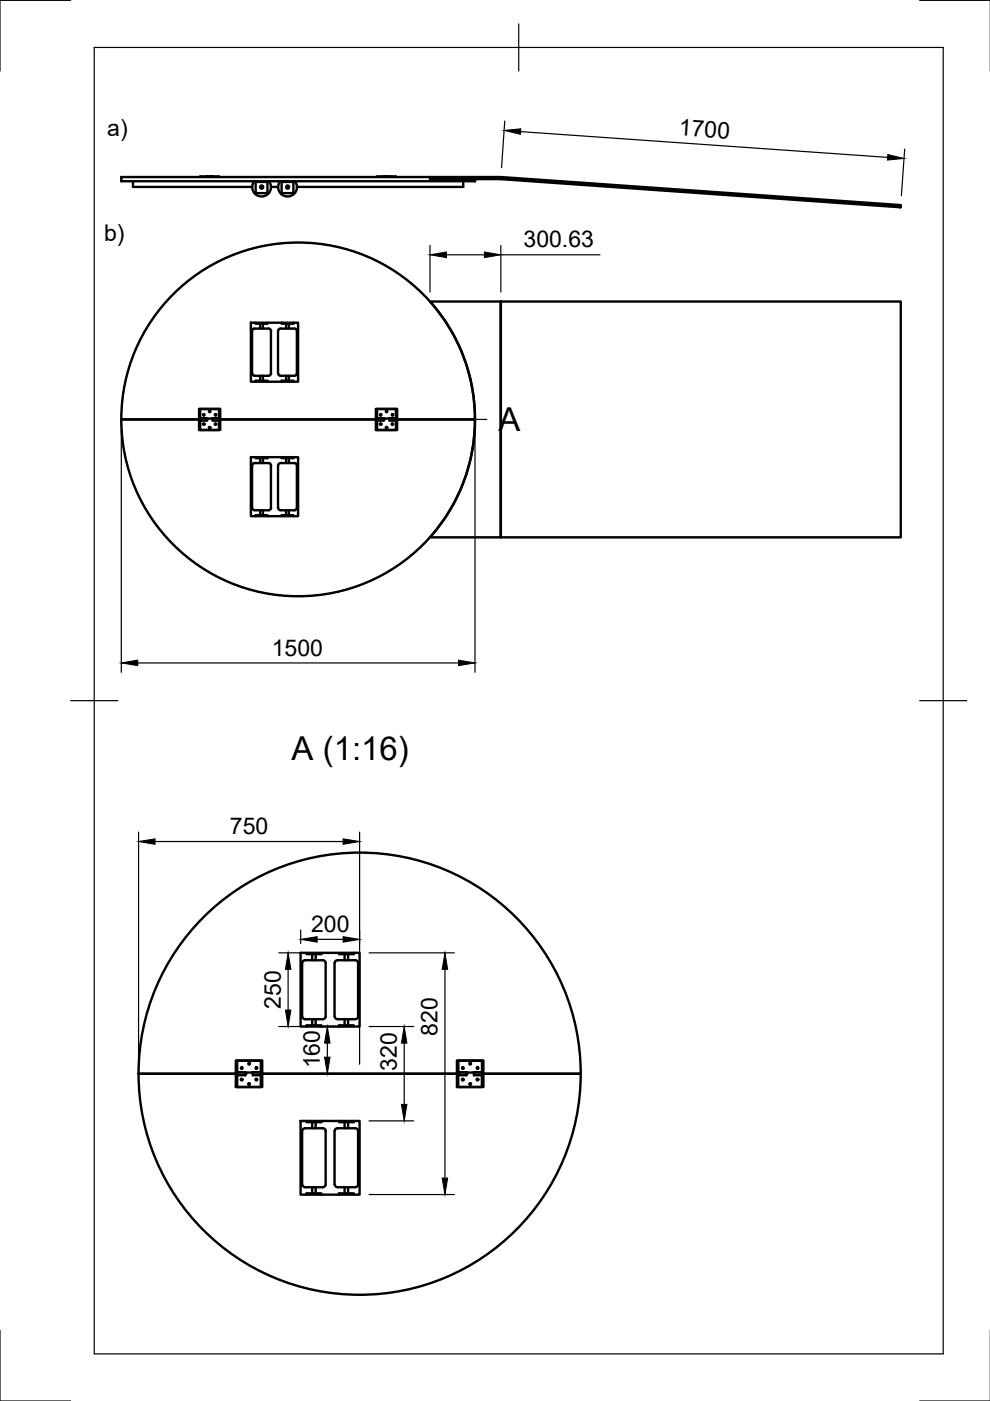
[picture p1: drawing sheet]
<svg xmlns="http://www.w3.org/2000/svg" width="210mm" height="297mm" viewBox="0 0 210 297" stroke-linecap="round" stroke-linejoin="round" font-family="sans-serif">
<defs><g id="words">
<g font-size="7">
<text x="105.7" y="91.4">A</text>
<text x="61.8" y="161.1">A (1:16)</text>
</g>
<g font-size="4.9">
<text x="22.7" y="28.9">a)</text>
<text x="143.8" y="28.7" transform="rotate(4 143.8 28.7)">1700</text>
<text x="22.1" y="51">b)</text>
<text x="111" y="52.5">300.63</text>
<text x="57.6" y="139">1500</text>
<text x="48.7" y="176.9">750</text>
<text x="66" y="197.6">200</text>
<text x="59.5" y="213.9" transform="rotate(-90 59.5 213.9)">250</text>
<text x="92.8" y="219.6" transform="rotate(-90 92.8 219.6)">820</text>
<text x="67.8" y="226.5" transform="rotate(-90 67.8 226.5)">160</text>
<text x="84.1" y="227.1" transform="rotate(-90 84.1 227.1)">320</text>
</g>
</g></defs>
<!-- layer: Sichtbar -->
<g fill="none" stroke="#000" stroke-width=".51">
<path d="M25.7 37.5v.9M28.2 38.4v1.2h25.2M45.1 37.4l1.3 .1h-4M45.1 37.5v-.1h-1.3v.1h-1.4M54.2 38.4v2.5h2.5v-2.3h-2.5M55.3 39.4h.2l.3 .3-.3 .3-.2-.1M56.7 38.4v.2M57 38.4a2 2 0 0 1-.2 2.7 2 2 0 0 1-2.7 0 2 2 0 0 1-.2-2.7M57.4 39.6h1.5M59.7 38.4v2.5h2.5v-2.3h-2.5M60.8 39.4h.2l.3 .3-.3 .3-.2-.1M62.2 38.4v.2"/>
<path d="M62.5 38.4a2 2 0 0 1-.2 2.7 2 2 0 0 1-2.7 0 2 2 0 0 1-.2-2.7M82.6 37.4l1.3 .1h-4M82.6 37.5v-.1h-1.3v.1h-1.4M91.1 37.5h-65.4v.9h75v-.4M91.1 37.5h15.1v.5h-15.1zM98.2 38.4v1.2h-35.3M106.2 37.5l84.8 6-.1 .4-84.7-5.9zM53.2 68.4h10v12.5h-10zM53.4 70.2v9M53.5 70.2a1.04 1.04 0 0 1 1.3-.5h1a2.13 2.13 0 0 1 1.6 .2v9.3M53.5 79.2a1.02 1.02 0 0 0 1.3 .5h1a1.99 1.99 0 0 0 1.6-.3l.1-.2M54.2 68.4v.2h2.5v-.2"/>
<path d="M55.2 68.6v1.1M55.2 79.7v1M55.8 68.6v1.1M55.8 79.7v1M58.9 70.2v9M59 79.2a1 1 0 0 0 1.3 .5h1a1.96 1.96 0 0 0 1.6-.3v-.2M59 70.2a1.02 1.02 0 0 1 1.3-.5h1a2.1 2.1 0 0 1 1.6 .2v9.3M59.7 68.4v.2h2.5v-.2M60.7 68.6v1.1M60.7 79.7v1M61.3 68.6v1.1M61.3 79.7v1"/>
<path d="M91.2 63.9h15v50h-15.1a37.5 37.5 0 0 0 .1-50zM106.2 63.9h84.8v50h-84.8zM25.7 88.9h16.7h-.2v2.3h4.5v-2.3M25.7 88.9a37.5 37.5 0 0 0 37.5 37.5 37.5 37.5 0 0 0 37.5-37.5M25.7 88.9a37.5 37.5 0 0 1 37.5-37.5 37.5 37.5 0 0 1 37.5 37.5M42.2 88.9v-2.2h4.5v2.2h-.3h33.5h-.2v2.3h4.5v-2.3M42.4 86.7h4v2h-4zM42.4 89.2v2h4v-2M43.8 88.7v.5M43.8 88.7h-1.4v.5h1.4M45.1 88.7h1.3v.5h-1.3zM53.2 96.9h10v12.5h-10z"/>
<path d="M53.4 98.7v9M53.5 98.7a1.04 1.04 0 0 1 1.3-.5h1a2.13 2.13 0 0 1 1.6 .2v9.3M54.2 96.9v.2h2.5v-.2M54.2 80.9v-.2h2.5v.2M55.2 97.1v1.1M55.8 97.1v1.1M58.9 98.7v9M59 98.7a1.02 1.02 0 0 1 1.3-.5h1a2.1 2.1 0 0 1 1.6 .2v9.3M59.7 96.9v.2h2.5v-.2M59.7 80.9v-.2h2.5v.2M60.7 97.1v1.1M61.3 97.1v1.1"/>
<path d="M79.7 88.9v-2.2h4.5v2.2h-.3h16.8M79.9 86.7h4v2h-4zM79.9 89.2v2h4v-2M81.3 88.7v.5M81.3 88.7h-1.4v.5h1.4M82.6 88.7h1.3v.5h-1.3zM53.5 107.7a1.02 1.02 0 0 0 1.3 .5h1a1.99 1.99 0 0 0 1.6-.3l.1-.2M54.2 109.4v-.2h2.5v.2M55.2 108.2v1M55.8 108.2v1M59 107.7a1 1 0 0 0 1.3 .5h1a1.96 1.96 0 0 0 1.6-.3v-.2M59.7 109.4v-.2h2.5v.2"/>
<path d="M60.7 108.2v1M61.3 108.2v1M106.2 113.9h.1M63.7 202h12.5v15.6h-12.5zM64.1 204.2v11.3M64.1 215.5a.62 .62 0 0 0 .6 .6M64.7 203.6h2.9a1.43 1.43 0 0 1 1.4 .4v11.5a.59 .59 0 0 1-.6 .6M64.7 216.1h3.7M64.7 203.6a.62 .62 0 0 0-.6 .6M65 202v.3h3.1v-.3M65 217.6v-.2h3.1v.2M66.2 202.3v1.3"/>
<path d="M66.2 216.1v1.3M66.9 202.3v1.3M66.9 216.1v1.3M70.9 204.2v11.3M71 215.5a.62 .62 0 0 0 .6 .6M71.6 216.1h3.7M71.9 202v.3h3.1v-.3M71.9 217.6v-.2h3.1v.2M73.1 202.3v1.3M73.1 216.1v1.3M73.8 202.3v1.3M73.8 216.1v1.3"/>
<path d="M75.9 204.2v11.3M75.9 204.2a1.15 1.15 0 0 0-1.4-.6h-2.1a1.12 1.12 0 0 0-1.4 .6M75.9 215.5a.62 .62 0 0 1-.6 .6M29.4 227.7h20.9h-.3v2.8h5.6v-2.8M29.4 227.6a46.9 46.9 0 0 0 46.9 46.9 46.9 46.9 0 0 0 46.8-46.9M29.4 227.6a46.9 46.9 0 0 1 46.9-46.8 46.9 46.9 0 0 1 46.8 46.8M50 227.7v-2.9h5.6v2.9h-.3h41.9h-.3v2.8h5.6v-2.8M50.3 224.9h5v2.4h-5zM50.3 228v2.5h5v-2.5M52 227.4v.6M52 227.4h-1.7v.6h1.7M53.6 227.4h1.7v.6h-1.7z"/>
<path d="M63.7 237.7h12.5v15.6h-12.5zM64.1 239.8v11.3M64.7 239.2h2.9a1.43 1.43 0 0 1 1.4 .4v11.5a1.14 1.14 0 0 1-1.4 .6h-2.9M64.7 239.2a.62 .62 0 0 0-.6 .6M65 237.7v.2h3.1v-.2M66.2 237.9v1.3M66.9 237.9v1.3M70.9 239.8v11.3M71 239.8a1.1 1.1 0 0 1 1.4-.6h2.1a1.43 1.43 0 0 1 1.4 .4v.2M71.9 237.7v.2h3.1v-.2M73.1 237.9v1.3M73.8 237.9v1.3"/>
<path d="M75.9 239.8v11.3M96.9 227.7v-2.9h5.6v2.9h-.3h20.9M97.2 228v2.5h5v-2.5M97.2 224.9h5v2.4h-5zM98.9 227.4v.6M98.9 227.4h-1.7v.6h1.7M100.5 227.4h1.7v.6h-1.7zM64.1 251.1a.62 .62 0 0 0 .6 .6M65 253.3v-.3h3.1v.3M66.2 251.7v1.3M66.9 251.7v1.3M71 251.1a1.09 1.09 0 0 0 1.4 .6h2.1a1.17 1.17 0 0 0 1.4-.6"/>
<path d="M71.9 253.3v-.3h3.1v.3M73.1 251.7v1.3M73.8 251.7v1.3"/>
<circle cx="55.5" cy="39.7" r=".3"/>
<circle cx="61" cy="39.7" r=".3"/>
<circle cx="43.2" cy="89.9" r=".16"/>
<circle cx="43.2" cy="88" r=".16"/>
<circle cx="44.4" cy="90.7" r=".16"/>
<circle cx="44.5" cy="87.2" r=".16"/>
<circle cx="45.7" cy="89.9" r=".16"/>
<circle cx="45.7" cy="88" r=".16"/>
<circle cx="80.7" cy="89.9" r=".16"/>
<circle cx="80.7" cy="88" r=".16"/>
<circle cx="81.9" cy="90.7" r=".16"/>
<circle cx="82" cy="87.2" r=".16"/>
<circle cx="83.2" cy="89.9" r=".16"/>
<circle cx="83.2" cy="88" r=".16"/>
<circle cx="51.2" cy="228.9" r=".18"/>
<circle cx="51.3" cy="226.5" r=".18"/>
<circle cx="52.8" cy="229.8" r=".18"/>
<circle cx="52.8" cy="225.5" r=".18"/>
<circle cx="54.3" cy="228.9" r=".18"/>
<circle cx="54.4" cy="226.5" r=".18"/>
<circle cx="98.1" cy="228.9" r=".18"/>
<circle cx="98.1" cy="226.5" r=".18"/>
<circle cx="99.7" cy="225.5" r=".18"/>
<circle cx="99.7" cy="229.8" r=".18"/>
<circle cx="101.2" cy="228.9" r=".18"/>
<circle cx="101.3" cy="226.5" r=".18"/>
</g>
<g fill="#000">
<circle cx="43.8" cy="88.9" r=".25"/>
<circle cx="81.3" cy="88.9" r=".25"/>
<circle cx="52" cy="227.7" r=".25"/>
<circle cx="98.9" cy="227.7" r=".25"/>
</g>
<!-- layer: Border -->
<path d="M15 .1h-15v15M20 10.1h180v276.9h-180zM110 5.1v10M195 .1h15M15 148.6h10M195 148.6h10M0 282.1v14.9h15M195 297h15" fill="none" stroke="#000" stroke-width=".25"/>
<!-- layer: Dimensions -->
<g fill="none" stroke="#000" stroke-width=".25">
<path d="M107 25.7l-.7 9.8M110.4 27.9l77.8 5.5M191.8 31.6l-.7 9.9M91.2 52v9.9M94.7 54h8M106.2 52v9.9M106.2 54h21M25.7 90.9v51.6M100.7 90.9v51.6M29.2 140.6h68M29.4 176.4v49.2M32.9 178.4h39.8"/>
<path d="M76.2 176.4v49.2M63.8 197.2v2.8M67.2 199.2h5.5M59.1 217.6h15.2M59.1 202h15.2M61.1 205.5v8.7M78.3 217.6h9.4M78.3 202h18M94.3 205.5v44.3M67.4 227.7h9.5M69.4 221.2v2.9M78.3 237.6h9.4"/>
<path d="M85.7 221.2v13M78.3 253.3h18"/>
</g>
<g fill="#000" stroke="#000" stroke-width=".21">
<path d="M106.9 27.7l3.5-.4-.1 1.2zM188.2 32.8l3.5 .8-3.5 .3zM91.2 54l3.5-.6v1.2zM102.7 53.4l3.5 .6-3.5 .6zM25.7 140.6l3.5-.6v1.1zM97.2 140l3.5 .6-3.5 .5zM29.4 178.4l3.5-.6v1.2zM72.7 177.8l3.5 .6-3.5 .6zM63.8 199.2l3.4-.6v1.2zM72.7 198.6l3.5 .6-3.5 .6zM60.5 214.2h1.2l-.6 3.4zM61.1 202l.6 3.5h-1.2z"/>
<path d="M94.3 202l.6 3.5h-1.2zM69.4 217.6l.6 3.6h-1.2zM68.8 224.1h1.2l-.6 3.6zM85.7 217.6l.6 3.6h-1.2zM85.1 234.2h1.2l-.6 3.4zM93.7 249.8h1.2l-.6 3.5z"/>
</g>
<!-- layer: Beschriftungen -->
<g fill="none" stroke="#000" stroke-width=".25">
<path d="M100.7 88.9h2.5"/>
<circle cx="63.2" cy="88.9" r="37.5"/>
</g>
<use href="#words"/>
</svg>
